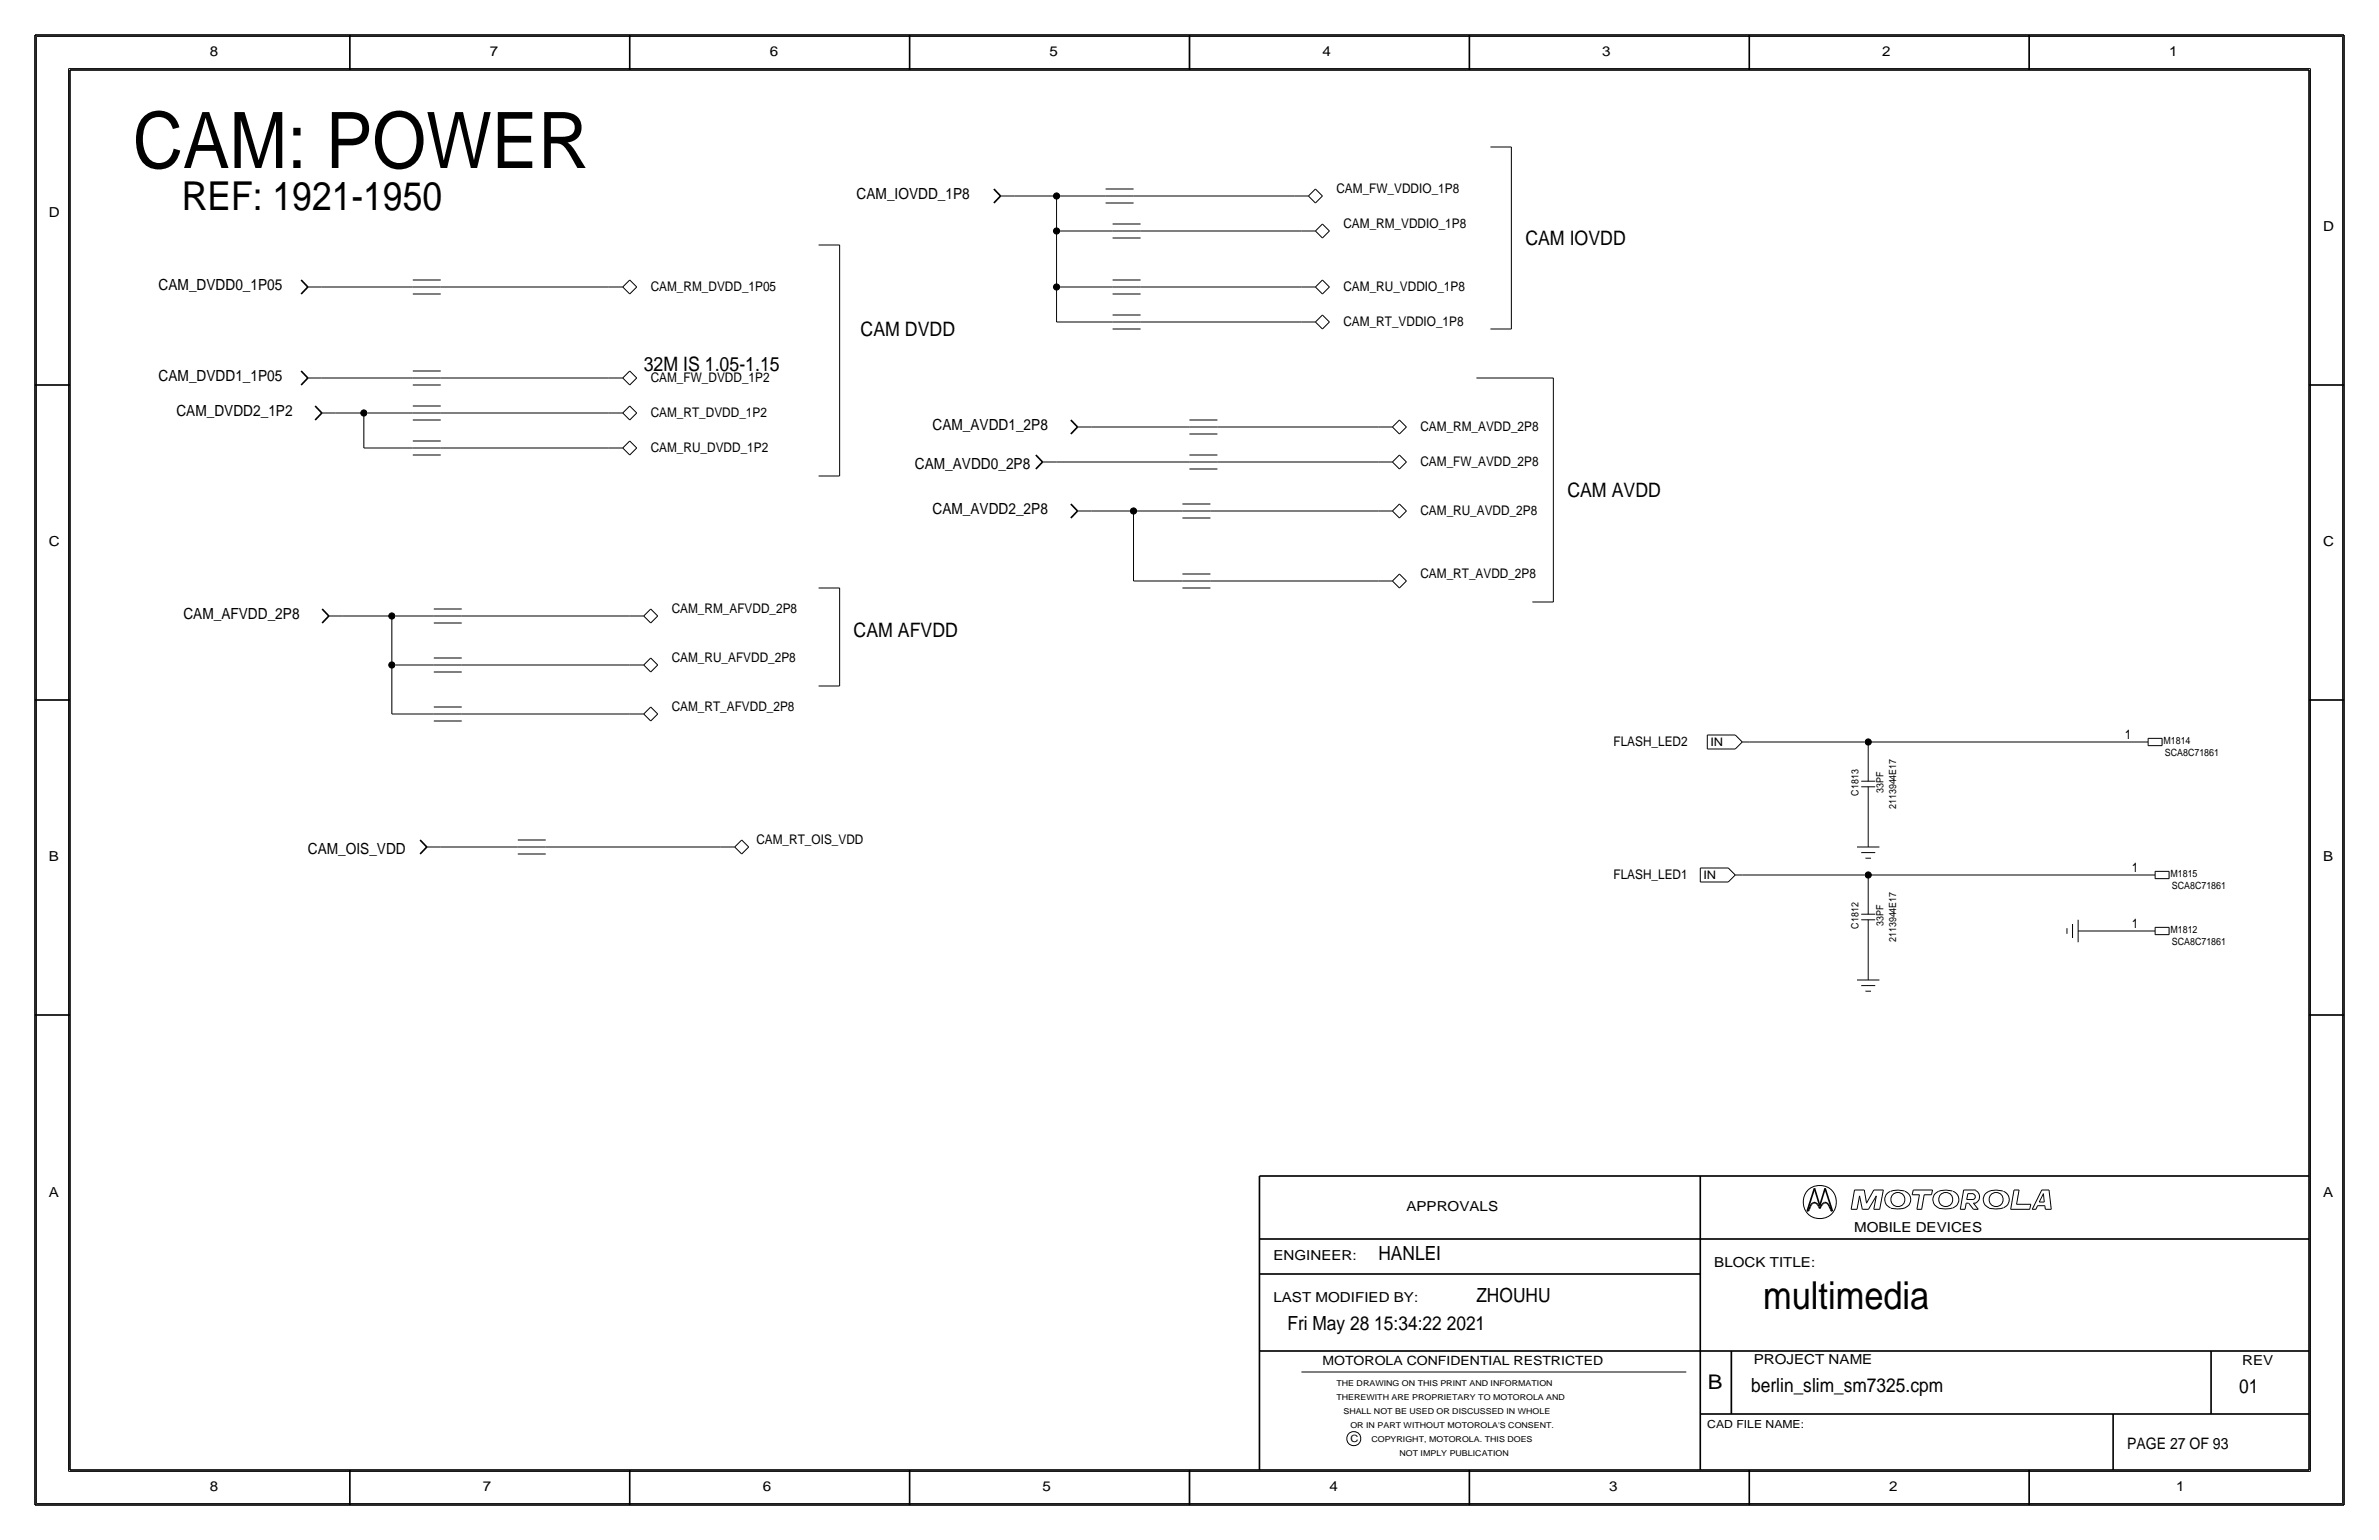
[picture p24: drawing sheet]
<svg xmlns="http://www.w3.org/2000/svg" width="432mm" height="279mm" viewBox="0 0 432 279" stroke-linecap="round" stroke-linejoin="round" font-family="sans-serif">
<defs><g id="words">
<text font-size="14.1" x="24.1" y="30.5">CAM: POWER</text>
<text font-size="7.2" x="33" y="38.1">REF: 1921-1950</text>
<text font-size="7" x="320" y="237.5">multimedia</text>
<text font-size="3.7" x="310" y="252.1">B</text>
<g font-size="3.6">
<text x="276.9" y="44.5">CAM IOVDD</text>
<text x="156.2" y="61">CAM DVDD</text>
<text x="116.8" y="67.3">32M IS 1.05-1.15</text>
<text x="284.5" y="90.2">CAM AVDD</text>
<text x="154.9" y="115.6">CAM AFVDD</text>
</g>
<g font-size="3.5">
<text x="250.2" y="228.6">HANLEI</text>
<text x="268" y="236.2">ZHOUHU</text>
<text x="233.7" y="241.3">Fri May 28 15:34:22 2021</text>
<text x="317.9" y="252.6">berlin_slim_sm7325.cpm</text>
<text x="406.4" y="252.7">01</text>
</g>
<text font-size="2.9" x="386.1" y="262.9">PAGE 27 OF 93</text>
<g font-size="2.8">
<text x="155.5" y="36.2">CAM_IOVDD_1P8</text>
<text x="28.8" y="52.7">CAM_DVDD0_1P05</text>
<text x="28.8" y="69.2">CAM_DVDD1_1P05</text>
<text x="32" y="75.5">CAM_DVDD2_1P2</text>
<text x="169.3" y="78.1">CAM_AVDD1_2P8</text>
<text x="166.1" y="85.1">CAM_AVDD0_2P8</text>
<text x="169.3" y="93.3">CAM_AVDD2_2P8</text>
<text x="33.3" y="112.4">CAM_AFVDD_2P8</text>
<text x="55.9" y="154.9">CAM_OIS_VDD</text>
</g>
<g font-size="2.5">
<text x="38.1" y="10.2">8</text>
<text x="88.9" y="10.2">7</text>
<text x="139.7" y="10.2">6</text>
<text x="190.5" y="10.2">5</text>
<text x="240" y="10.2">4</text>
<text x="290.8" y="10.2">3</text>
<text x="341.6" y="10.2">2</text>
<text x="393.7" y="10.2">1</text>
<text x="8.9" y="39.4">D</text>
<text x="421.6" y="41.9">D</text>
<text x="8.9" y="99.1">C</text>
<text x="421.6" y="99.1">C</text>
<text x="8.9" y="156.2">B</text>
<text x="421.6" y="156.2">B</text>
<text x="8.9" y="217.2">A</text>
<text x="255.3" y="219.7">APPROVALS</text>
<text x="421.6" y="217.2">A</text>
<text x="336.5" y="223.5">MOBILE DEVICES</text>
<text x="231.1" y="228.6">ENGINEER:</text>
<text x="311.1" y="229.9">BLOCK TITLE:</text>
<text x="231.1" y="236.2">LAST MODIFIED BY:</text>
<text x="318.3" y="247.5">PROJECT NAME</text>
<text x="407" y="247.6">REV</text>
<text x="38.1" y="270.5">8</text>
<text x="87.6" y="270.5">7</text>
<text x="138.4" y="270.5">6</text>
<text x="189.2" y="270.5">5</text>
<text x="241.3" y="270.5">4</text>
<text x="292.1" y="270.5">3</text>
<text x="342.9" y="270.5">2</text>
<text x="395" y="270.5">1</text>
</g>
<g font-size="2.4">
<text x="242.6" y="35.1">CAM_FW_VDDIO_1P8</text>
<text x="243.8" y="41.4">CAM_RM_VDDIO_1P8</text>
<text x="118.1" y="52.8">CAM_RM_DVDD_1P05</text>
<text x="243.8" y="52.8">CAM_RU_VDDIO_1P8</text>
<text x="243.8" y="59.2">CAM_RT_VDDIO_1P8</text>
<text x="118.1" y="69.3">CAM_FW_DVDD_1P2</text>
<text x="118.1" y="75.7">CAM_RT_DVDD_1P2</text>
<text x="118.1" y="82">CAM_RU_DVDD_1P2</text>
<text x="257.8" y="78.2">CAM_RM_AVDD_2P8</text>
<text x="257.8" y="84.6">CAM_FW_AVDD_2P8</text>
<text x="257.8" y="93.5">CAM_RU_AVDD_2P8</text>
<text x="257.8" y="104.9">CAM_RT_AVDD_2P8</text>
<text x="121.9" y="111.3">CAM_RM_AFVDD_2P8</text>
<text x="121.9" y="120.1">CAM_RU_AFVDD_2P8</text>
<text x="121.9" y="129">CAM_RT_AFVDD_2P8</text>
<text x="292.9" y="135.4">FLASH_LED2</text>
<text x="385.6" y="134.1">1</text>
<text x="137.3" y="153.2">CAM_RT_OIS_VDD</text>
<text x="292.9" y="159.5">FLASH_LED1</text>
<text x="386.9" y="158.2">1</text>
<text x="386.9" y="168.4">1</text>
</g>
<text font-size="2.3" x="240" y="247.6">MOTOROLA CONFIDENTIAL RESTRICTED</text>
<g font-size="2.1">
<text x="310.4" y="135.3">IN</text>
<text x="309.2" y="159.5">IN</text>
</g>
<text font-size="2" x="309.9" y="259.1">CAD FILE NAME:</text>
<g font-size="1.8">
<text x="392.7" y="135">M1814</text>
<text x="392.9" y="137.2">SCA8C71861</text>
<text x="341.9" y="143.9" transform="rotate(-90 341.9 143.9)">33PF</text>
<text x="337.3" y="144.4" transform="rotate(-90 337.3 144.4)">C1813</text>
<text x="344.2" y="146.8" transform="rotate(-90 344.2 146.8)">2113944E17</text>
<text x="394" y="159.2">M1815</text>
<text x="394.2" y="161.3">SCA8C71861</text>
<text x="337.3" y="168.5" transform="rotate(-90 337.3 168.5)">C1812</text>
<text x="341.9" y="168" transform="rotate(-90 341.9 168)">33PF</text>
<text x="344.2" y="170.9" transform="rotate(-90 344.2 170.9)">2113944E17</text>
<text x="394" y="169.3">M1812</text>
<text x="394.2" y="171.5">SCA8C71861</text>
<text x="245.1" y="261.6">C</text>
</g>
<g font-size="1.5">
<text x="242.6" y="251.5">THE DRAWING ON THIS PRINT AND INFORMATION</text>
<text x="242.6" y="254">THEREWITH ARE PROPRIETARY TO MOTOROLA AND</text>
<text x="243.8" y="256.5">SHALL NOT BE USED OR DISCUSSED IN WHOLE</text>
<text x="245.1" y="259.1">OR IN PART WITHOUT MOTOROLA'S CONSENT.</text>
<text x="248.9" y="261.6">COPYRIGHT, MOTOROLA. THIS DOES</text>
<text x="254" y="264.2">NOT IMPLY PUBLICATION</text>
</g>
</g></defs>
<g fill="none" stroke="#000" stroke-width=".18">
<path d="M6.6 6.6h418.6zM6.6 6.6v266.2zM12.4 12.4v254.6zM12.4 12.4h407zM419.4 12.4v254.6zM425.2 6.6v266.2zM181.6 35.6h2.5zM184.1 35.6h7.7zM191.8 35.6v6.3zM191.8 35.6h8.9zM200.7 35.6h5zM200.7 34.3h5z"/>
<path d="M200.7 36.8h5zM205.7 35.6h29.3zM234.9 35.6h2.6zM237.5 35.6l1.3-1.3zM237.5 35.6l1.3 1.2zM238.8 36.8l1.2-1.2zM238.8 34.3l1.2 1.3zM270.5 26.7h3.8zM274.3 26.7v33zM55.9 52.1h2.5zM58.4 52.1h16.5zM74.9 52.1h5.1z"/>
<path d="M74.9 50.8h5.1zM74.9 53.3h5.1zM80 52.1h30.5zM110.5 52.1h2.5zM113 52.1l1.3-1.3zM113 52.1l1.3 1.2zM114.3 53.3l1.3-1.2zM114.3 50.8l1.3 1.3zM148.6 44.4h3.8zM152.4 44.4v42zM191.8 41.9h10.1zM191.8 41.9v10.2z"/>
<path d="M191.8 52.1v6.3zM191.8 52.1h10.1zM191.8 58.4h10.1zM201.9 41.9h5.1zM201.9 40.6h5.1zM201.9 43.2h5.1zM201.9 52.1h5.1zM201.9 50.8h5.1zM201.9 53.3h5.1zM201.9 58.4h5.1zM201.9 57.2h5.1zM201.9 59.7h5.1z"/>
<path d="M207 52.1h29.2zM207 41.9h29.2zM207 58.4h29.2zM236.2 52.1h2.6zM236.2 41.9h2.6zM236.2 58.4h2.6zM238.8 52.1l1.2-1.3zM238.8 52.1l1.2 1.2zM238.8 41.9l1.2-1.3zM238.8 41.9l1.2 1.3zM238.8 58.4l1.2-1.3zM238.8 58.4l1.2 1.3z"/>
<path d="M240 50.8l1.3 1.3zM240 40.6l1.3 1.3zM240 57.1l1.3 1.3zM240 53.3l1.3-1.2zM240 43.2l1.3-1.3zM240 59.7l1.3-1.3zM270.5 59.7h3.8zM55.9 68.6h2.5zM58.4 74.9h2.6zM58.4 68.6h16.5zM61 74.9h5zM66 74.9h8.9z"/>
<path d="M66 74.9v6.4zM74.9 68.6h5.1zM74.9 67.3h5.1zM74.9 69.8h5.1zM74.9 74.9h5.1zM74.9 73.7h5.1zM74.9 76.2h5.1zM80 68.6h30.5zM80 74.9h30.5zM110.5 68.6h2.5zM110.5 74.9h2.5zM113 68.6l1.3-1.3z"/>
<path d="M113 68.6l1.3 1.3zM113 74.9l1.3-1.2zM113 74.9l1.3 1.3zM114.3 69.8l1.3-1.2zM114.3 76.2l1.3-1.3zM114.3 67.3l1.3 1.3zM114.3 73.7l1.3 1.2zM195.6 77.5h2.5zM198.1 77.5h17.8zM215.9 77.5h5.1zM215.9 76.2h5.1zM215.9 78.7h5.1z"/>
<path d="M221 77.5h29.2zM250.2 77.5h2.5zM252.7 77.5l1.3-1.3zM252.7 77.5l1.3 1.2zM254 76.2l1.3 1.3zM254 78.7l1.3-1.2zM268 68.6h13.9zM281.9 68.6v40.6zM66 81.3h8.9zM74.9 81.3h5.1zM74.9 80h5.1zM74.9 82.5h5.1z"/>
<path d="M80 81.3h30.5zM110.5 81.3h2.5zM113 81.3l1.3-1.3zM113 81.3l1.3 1.3zM114.3 82.5l1.3-1.2zM114.3 80l1.3 1.3zM148.6 86.4h3.8zM189.2 83.8h2.6zM191.8 83.8h24.1zM195.6 92.7h2.5zM198.1 92.7h7.6zM205.7 92.7h8.9z"/>
<path d="M205.7 92.7v12.7zM214.6 92.7h5.1zM214.6 91.4h5.1zM214.6 94h5.1zM215.9 83.8h5.1zM215.9 82.5h5.1zM215.9 85.1h5.1zM219.7 92.7h30.5zM221 83.8h29.2zM250.2 83.8h2.5zM250.2 92.7h2.5zM252.7 83.8l1.3-1.3z"/>
<path d="M252.7 83.8l1.3 1.3zM252.7 92.7l1.3-1.3zM252.7 92.7l1.3 1.3zM254 82.5l1.3 1.3zM254 91.4l1.3 1.3zM254 85.1l1.3-1.3zM254 94l1.3-1.3zM59.7 111.8h2.5zM62.2 111.8h8.9zM71.1 111.8v8.8zM71.1 111.8h7.6zM78.7 111.8h5.1z"/>
<path d="M78.7 110.5h5.1zM78.7 113h5.1zM78.7 119.4h5.1zM83.8 111.8h30.5zM114.3 111.8h2.5zM116.8 111.8l1.3-1.3zM116.8 111.8l1.3 1.2zM118.1 113l1.3-1.2zM118.1 110.5l1.3 1.3zM118.1 119.4l1.3 1.3zM148.6 106.7h3.8zM152.4 106.7v17.8z"/>
<path d="M205.7 105.4h8.9zM214.6 105.4h5.1zM214.6 104.1h5.1zM214.6 106.7h5.1zM219.7 105.4h30.5zM250.2 105.4h2.5zM252.7 105.4l1.3-1.3zM252.7 105.4l1.3 1.3zM254 104.1l1.3 1.3zM254 106.7l1.3-1.3zM278.1 109.2h3.8zM71.1 120.7h7.6z"/>
<path d="M71.1 120.7v8.8zM71.1 129.5h7.6zM78.7 129.5h5.1zM78.7 128.3h5.1zM78.7 130.8h5.1zM78.7 120.7h5.1zM78.7 121.9h5.1zM83.8 120.7h30.5zM83.8 129.5h30.5zM114.3 129.5h2.5zM114.3 120.7h2.5zM116.8 129.5l1.3-1.2z"/>
<path d="M116.8 129.5l1.3 1.3zM116.8 120.7l1.3-1.3zM116.8 120.7l1.3 1.2zM118.1 130.8l1.3-1.3zM118.1 121.9l1.3-1.2zM118.1 128.3l1.3 1.2zM148.6 124.5h3.8zM309.9 133.3h5.1zM309.9 133.4v2.5zM309.9 135.9h5.1zM315 133.3l1.2 1.3zM316.2 134.6h1.3z"/>
<path d="M316.2 134.6l-1.2 1.3zM317.5 134.6h21.6zM339.1 134.6h48.3zM339.1 134.6v2.6zM339.1 137.2v4.5zM387.3 134.6h2.6zM389.9 134v1.3zM389.9 134h2.5zM389.9 135.3h2.5zM392.4 134v1.3zM77.5 153.7h2.5zM80 153.7h14z"/>
<path d="M94 153.7h5.1zM94 152.4h5.1zM94 154.9h5.1zM99.1 153.7h31.7zM130.8 153.7h2.5zM133.3 153.7l1.3-1.3zM133.3 153.7l1.3 1.2zM134.6 154.9l1.3-1.2zM134.6 152.4l1.3 1.3zM308.6 157.5h5.1zM308.6 157.5v2.5zM313.7 157.5l1.3 1.2z"/>
<path d="M315 158.8l-1.3 1.2zM315 158.8h1.2zM316.2 158.8h22.9zM337.1 153.7h4zM337.8 142.7h2.6zM337.8 154.7h2.6zM337.8 141.7h2.6zM338.6 155.7h1zM339.1 147.3v3.8zM339.1 158.8h49.5zM339.1 158.8v2.5zM339.1 151.1v2.6z"/>
<path d="M339.1 142.7v4.6zM388.6 158.8h2.6zM391.2 159.4h2.5zM391.2 158.1v1.3zM391.2 158.1h2.5zM393.7 158.1v1.3zM308.6 160h5.1zM337.1 177.8h4zM337.8 166.9h2.6zM337.8 178.8h2.6zM337.8 165.9h2.6zM338.6 179.8h1z"/>
<path d="M339.1 171.4v3.9zM339.1 175.3v2.5zM339.1 166.9v4.5zM339.1 161.3v4.6zM375.2 168.4v1zM376.2 167.6v2.6zM377.2 168.9h2.5zM377.2 166.9v4zM379.7 168.9h8.9zM388.6 168.9h2.6zM391.2 169.6h2.5zM391.2 168.2v1.4z"/>
<path d="M391.2 168.2h2.5zM393.7 168.2v1.4zM336 219.4h1.1zM336.6 215.9h1.8zM336.6 215.9l-.6 3.5zM337.5 217l-.4 2.4zM337.5 217l.5 2.4zM338 219.4h1.1zM338.4 215.9l.4 2.4zM340.1 219.4h1.1zM340.1 215.9h1.7zM340.1 215.9l-1.3 2.4z"/>
<path d="M340.6 217l-1.5 2.4zM340.6 217l-.5 2.4zM341.8 215.9l-.6 3.5zM343.1 216.2a1.6 1.6 0 0 0-1 1.5 1.6 1.6 0 0 0 1.1 1.5M345.7 216.1h-.2a4 4 0 0 0-2.3 .1M345.7 216.2a1.59 1.59 0 0 1 1.1 1.5 1.59 1.59 0 0 1-1.1 1.5 5.1 5.1 0 0 1-2.5 0M347.1 216.8h1.3zM347.3 215.9l-.2 .9zM347.3 215.9h3.5zM347.9 219.4h.9zM348.4 216.8l-.5 2.6zM349.2 216.8l-.4 2.6z"/>
<path d="M349.2 216.8h1.4zM350.8 215.9l-.2 .9zM354.4 216.1a3.1 3.1 0 0 0-3.3 .7 1.62 1.62 0 0 0 .8 2.4M354.4 219.2a5.1 5.1 0 0 1-2.5 0M354.5 216.2a1.59 1.59 0 0 1 1 1.5 1.59 1.59 0 0 1-1 1.5M355.8 219.4h.9zM356.4 215.9l-.6 3.5zM356.4 215.9h2.2zM356.9 218.3l-.2 1.1zM356.9 218.3h.4zM357 217.6h1.2zM357.2 216.6l-.2 1z"/>
<path d="M357.2 216.6h1zM357.3 218.3l.9 1.1zM358.1 216.7a.5 .5 0 0 1 .4 .4 .5 .5 0 0 1-.4 .5M358.2 219.4h.9zM358.2 218.3l.9 1.1zM358.2 218.3h.4zM358.5 216a1.24 1.24 0 0 1 .8 1.1 1.24 1.24 0 0 1-.8 1.2M363.5 216.1a3.1 3.1 0 0 0-3.3 .7 1.62 1.62 0 0 0 .8 2.4M363.6 219.2a5.1 5.1 0 0 1-2.6 0M363.6 216.2a1.59 1.59 0 0 1 1.1 1.5 1.59 1.59 0 0 1-1.1 1.5M364.9 219.4h3.5zM365.6 215.9l-.7 3.5z"/>
<path d="M365.6 215.9h.9zM366 218.5h2.6zM366.5 215.9l-.5 2.6zM368.6 218.5l-.2 .9zM368.9 219.4h.6zM369.8 218.7h1.3zM369.8 218.7l-.3 .7zM370.1 218.1h.9zM370.6 215.9l-1.7 3.5zM370.6 215.9h1.3zM370.9 216.6l-.8 1.5zM370.9 216.6l.1 1.5z"/>
<path d="M371.1 218.7l.1 .7zM371.2 219.4h1.1zM371.9 215.9l.4 3.5zM236.2 248.9h69.9zM6.6 272.8h418.6zM12.4 267h407z"/>
<circle cx="330.3" cy="218.1" r="3"/>
<circle cx="344.5" cy="217.6" r="1.28"/>
<circle cx="353.2" cy="217.6" r="1.28"/>
<circle cx="362.3" cy="217.6" r="1.28"/>
<circle cx="245.7" cy="261" r="1.28"/>
</g>
<g fill="#000" stroke="#000" stroke-width=".18">
<circle cx="191.8" cy="35.6" r=".56"/>
<circle cx="191.8" cy="52.1" r=".56"/>
<circle cx="191.8" cy="41.9" r=".56"/>
<circle cx="66" cy="74.9" r=".56"/>
<circle cx="205.7" cy="92.7" r=".56"/>
<circle cx="71.1" cy="111.8" r=".56"/>
<circle cx="71.1" cy="120.6" r=".56"/>
<circle cx="339.1" cy="134.6" r=".56"/>
<circle cx="339.1" cy="158.7" r=".56"/>
</g>
<g fill="none" stroke="#000" stroke-width=".3">
<path d="M6.3 6.4v266.7zM6.4 6.4h419zM12.7 12.7h406.4zM12.7 12.7v254zM63.5 6.4v6.3zM114.3 6.4v6.3zM165.1 6.4v6.3zM215.9 6.3v6.4zM266.7 6.4v6.3zM317.5 6.4v6.3zM368.3 6.4v6.3zM419.1 12.7v254z"/>
<path d="M425.4 6.4v266.7zM180.4 34.3l1.2 1.3zM181.6 35.6l-1.2 1.2zM54.7 50.8l1.2 1.3zM55.9 52.1l-1.2 1.2zM6.3 69.8h6.4zM54.7 67.3l1.2 1.3zM55.9 68.6l-1.2 1.3zM57.2 73.7l1.2 1.2zM58.4 74.9l-1.2 1.3zM194.4 76.2l1.2 1.3zM195.6 77.5l-1.2 1.2z"/>
<path d="M419.1 69.8h6.3zM188 82.5l1.2 1.3zM189.2 83.8l-1.2 1.3zM194.4 91.4l1.2 1.3zM195.6 92.7l-1.2 1.3zM58.5 110.5l1.2 1.3zM59.7 111.8l-1.2 1.2zM6.3 127h6.4zM419.1 127h6.3zM76.3 152.4l1.2 1.3zM77.5 153.7l-1.2 1.2zM6.3 184.1h6.4z"/>
<path d="M419.1 184.1h6.3zM228.6 213.4v53.3zM228.6 213.4h190.5zM308.6 213.4v53.3zM328 219.7h.2zM328.4 219.4l-.2 .3zM328.6 218.8l-.2 .6zM328.8 218.5l-.2 .3zM329 218.3l.2-.1zM329 218.3l-.2 .2zM329.2 218.2h.2zM329.3 215.6l-1.3 4.1z"/>
<path d="M329.3 215.6l1 3.1zM329.4 218.2l.2 .1zM329.6 218.3l.3 .2zM329.9 218.5l.2 .3zM330.1 218.8l.2 .5zM330.5 218.8l-.2 .5zM330.8 218.5l-.3 .3zM331 218.3l-.2 .2zM331 218.3l.2-.1zM331.2 218.2h.2zM331.3 215.6l1.3 4.1zM331.3 215.6l-1 3.1z"/>
<path d="M331.4 218.2l.2 .1zM331.6 218.3l.2 .2zM331.8 218.5l.2 .3zM332 218.8l.3 .6zM332.3 219.4l.1 .3zM332.4 219.7h.2zM228.6 231.1h80zM228.6 224.8h190.5zM228.6 245.1h190.5zM308.6 256.5h110.5zM314.2 245.1v11.4zM383.5 256.5v10.2z"/>
<path d="M401.3 245.1v11.4zM6.4 273h419zM12.7 266.7h406.4zM63.5 266.7v6.4zM114.3 266.7v6.4zM165.1 266.7v6.4zM215.9 266.7v6.3zM266.7 266.7v6.4zM317.5 266.7v6.4zM368.3 266.7v6.4z"/>
</g>
<use href="#words"/>
</svg>
